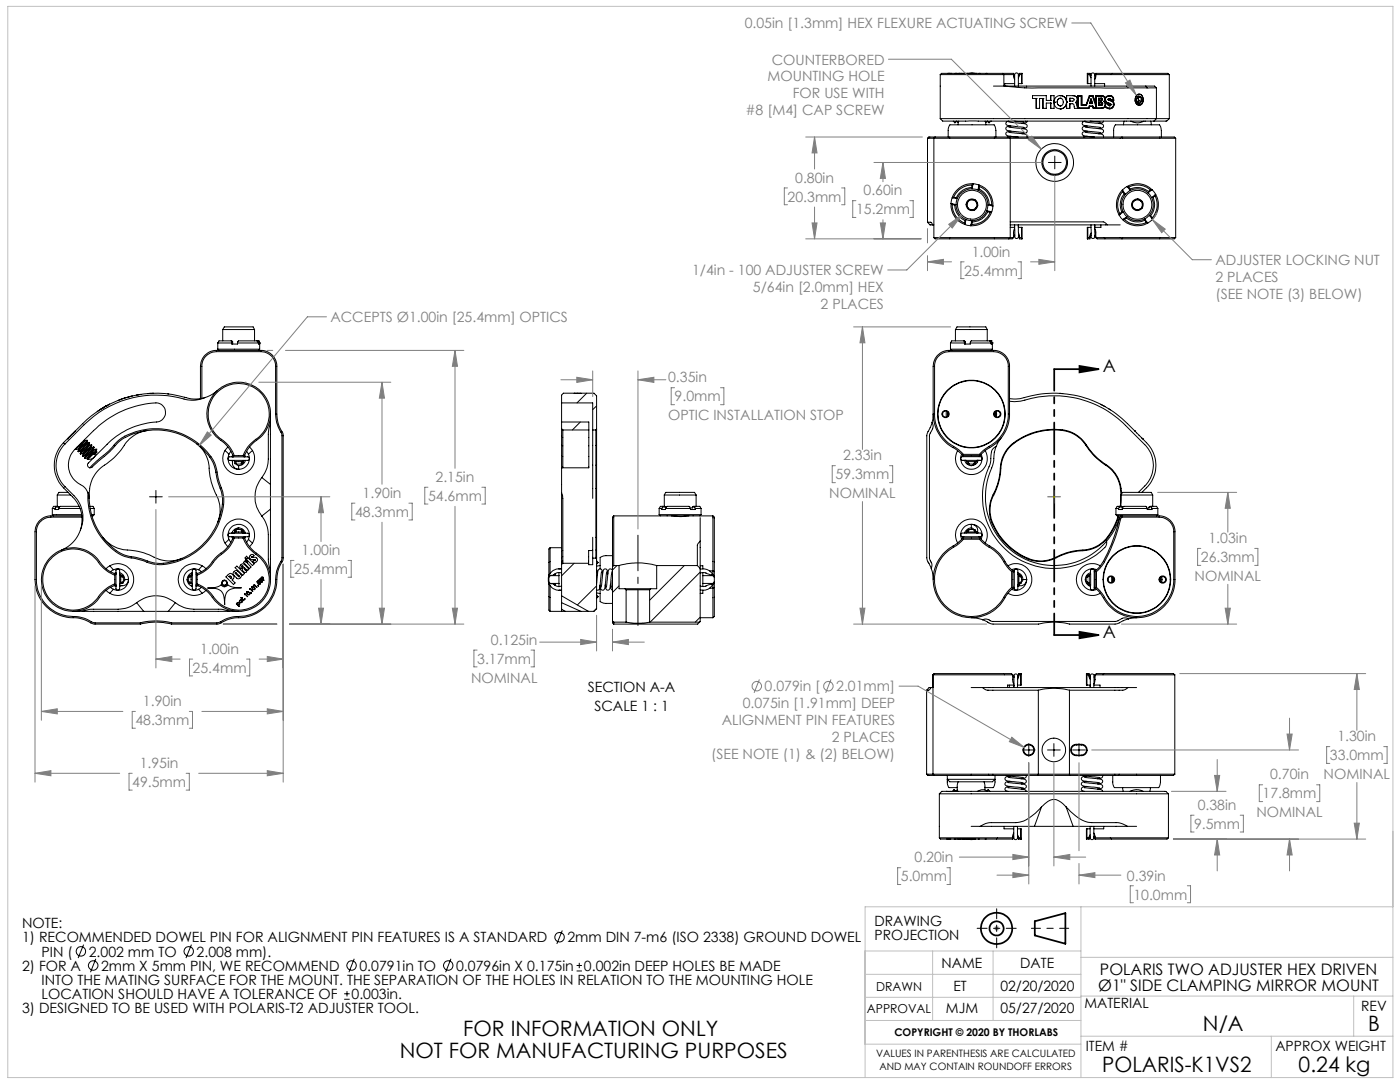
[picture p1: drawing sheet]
<svg xmlns="http://www.w3.org/2000/svg" width="279mm" height="216mm" viewBox="0 0 279 216" stroke-linecap="round" stroke-linejoin="round" font-family="sans-serif">
<defs><g id="words">
<g font-size="4.2">
<text x="92.4" y="206.8">FOR INFORMATION ONLY</text>
<text x="240.1" y="205.7">N/A</text>
<text x="273" y="205.8">B</text>
<text x="79.8" y="211">NOT FOR MANUFACTURING PURPOSES</text>
<text x="220" y="213.9">POLARIS-K1VS2</text>
<text x="259.2" y="213.9">0.24 kg</text>
</g>
<g font-size="3.5">
<text x="220.1" y="74.3">A</text>
<text x="220.1" y="127.4">A</text>
</g>
<g font-size="3.2">
<text x="219.2" y="197.7">Ø1&quot; SIDE CLAMPING MIRROR MOUNT</text>
<text x="219.5" y="194.5">POLARIS TWO ADJUSTER HEX DRIVEN</text>
</g>
<g font-size="2.8" fill="#808080">
<text x="148.6" y="5.6">0.05in [1.3mm] HEX FLEXURE ACTUATING SCREW</text>
<text x="153.2" y="16.3">MOUNTING HOLE</text>
<text x="154" y="12.9">COUNTERBORED</text>
<text x="148.8" y="23">#8 [M4] CAP SCREW</text>
<text x="158.2" y="19.6">FOR USE WITH</text>
<text x="157.2" y="40.2">20.3mm</text>
<text x="158.7" y="36.4">0.80in</text>
<text x="172.3" y="39">0.60in</text>
<text x="170.8" y="42.8">15.2mm</text>
<text x="193.9" y="51.2">1.00in</text>
<text x="242.6" y="52.9">ADJUSTER LOCKING NUT</text>
<text x="138.1" y="54.9">1/4in - 100 ADJUSTER SCREW</text>
<text x="150.3" y="58.3">5/64in [2.0mm] HEX</text>
<text x="192.4" y="55">25.4mm</text>
<text x="242.6" y="56.2">2 PLACES</text>
<text x="242.6" y="59.6">(SEE NOTE (3) BELOW)</text>
<text x="65.9" y="64.3">ACCEPTS Ø1.00in [25.4mm] OPTICS</text>
<text x="163.8" y="61.6">2 PLACES</text>
<text x="133.3" y="76.3">0.35in</text>
<text x="133.3" y="83.9">OPTIC INSTALLATION STOP</text>
<text x="134.6" y="80.1">9.0mm</text>
<text x="166.8" y="95.7">59.3mm</text>
<text x="168.3" y="91.9">2.33in</text>
<text x="72.4" y="99.3">1.90in</text>
<text x="85.4" y="100">54.6mm</text>
<text x="86.9" y="96.2">2.15in</text>
<text x="165.5" y="99.5">NOMINAL</text>
<text x="70.9" y="103.1">48.3mm</text>
<text x="60.2" y="110.8">1.00in</text>
<text x="239.7" y="112.2">26.3mm</text>
<text x="241.2" y="108.4">1.03in</text>
<text x="58.7" y="114.6">25.4mm</text>
<text x="238.4" y="116">NOMINAL</text>
<text x="40" y="130.4">1.00in</text>
<text x="98" y="128.6">0.125in</text>
<text x="38.4" y="134.2">25.4mm</text>
<text x="94" y="136.2">NOMINAL</text>
<text x="95.2" y="132.4">3.17mm</text>
<text x="152.6" y="138">0.079in [</text>
<text x="166.9" y="138">2.01mm]</text>
<text x="28.5" y="140.9">1.90in</text>
<text x="148.2" y="141.3">0.075in [1.91mm] DEEP</text>
<text x="27" y="144.7">48.3mm</text>
<text x="144.1" y="144.7">ALIGNMENT PIN FEATURES</text>
<text x="166" y="148.1">2 PLACES</text>
<text x="266.9" y="147.9">1.30in</text>
<text x="27.9" y="153.2">1.95in</text>
<text x="141.9" y="151.4">(SEE NOTE (1) &amp; (2) BELOW)</text>
<text x="253.5" y="155.5">0.70in</text>
<text x="264.2" y="155.5">NOMINAL</text>
<text x="265.4" y="151.7">33.0mm</text>
<text x="26.4" y="157">49.5mm</text>
<text x="239" y="161.6">0.38in</text>
<text x="252" y="159.3">17.8mm</text>
<text x="238.3" y="165.4">9.5mm</text>
<text x="250.7" y="163.1">NOMINAL</text>
<text x="182.5" y="172.1">0.20in</text>
<text x="179.8" y="175.9">5.0mm</text>
<text x="224.9" y="175.7">0.39in</text>
<text x="226.2" y="179.5">10.0mm</text>
</g>
<g font-size="2.8">
<text x="117.3" y="138.1">SECTION A-A</text>
<text x="118.6" y="141.9">SCALE 1 : 1</text>
<text x="4.4" y="185.2">NOTE:</text>
<text x="174.5" y="184.8">DRAWING</text>
<text x="4.4" y="188.1">1) RECOMMENDED DOWEL PIN FOR ALIGNMENT PIN FEATURES IS A STANDARD</text>
<text x="8.3" y="190.9">PIN (</text>
<text x="17.7" y="190.9">2.002 mm TO</text>
<text x="39.2" y="190.9">2.008 mm).</text>
<text x="113.2" y="188.1">2mm DIN 7-m6 (ISO 2338) GROUND DOWEL</text>
<text x="174.5" y="187.6">PROJECTION</text>
<text x="4.4" y="193.7">2) FOR A</text>
<text x="8.3" y="196.5">INTO THE MATING SURFACE FOR THE MOUNT. THE SEPARATION OF THE HOLES IN RELATION TO THE MOUNTING HOLE</text>
<text x="20.2" y="193.7">2mm X 5mm PIN, WE RECOMMEND</text>
<text x="71.7" y="193.7">0.0791in TO</text>
<text x="91" y="193.7">0.0796in X 0.175in</text>
<text x="116.5" y="193.7">0.002in DEEP HOLES BE MADE</text>
<text x="187.9" y="193.2">NAME</text>
<text x="190.3" y="197.7">ET</text>
<text x="199.7" y="197.7">02/20/2020</text>
<text x="203.6" y="193.2">DATE</text>
<text x="4.4" y="202.2">3) DESIGNED TO BE USED WITH POLARIS-T2 ADJUSTER TOOL.</text>
<text x="8.3" y="199.4">LOCATION SHOULD HAVE A TOLERANCE OF</text>
<text x="70.2" y="199.4">0.003in.</text>
<text x="188.8" y="202.2">MJM</text>
<text x="199.7" y="202.2">05/27/2020</text>
<text x="216.4" y="201.2">MATERIAL</text>
<text x="271.7" y="201.8">REV</text>
<text x="216.7" y="209.7">ITEM #</text>
<text x="254.5" y="209.7">APPROX WEIGHT</text>
</g>
<g font-size="2.5">
<text x="174.8" y="197.7">DRAWN</text>
<text x="173" y="202.2">APPROVAL</text>
</g>
<text font-size="2.1" x="178.5" y="206.8">COPYRIGHT © 2020 BY THORLABS</text>
<g font-size="2">
<text x="174.8" y="211">VALUES IN PARENTHESIS ARE CALCULATED</text>
<text x="175.5" y="213.5">AND MAY CONTAIN ROUNDOFF ERRORS</text>
</g>
</g></defs>
<g fill="none" stroke="#000" stroke-width=".35">
<path d="M210.4 73.7h8.9M215.4 73l3.9 .7-3.9 .6zM210.4 126.7h8.9M215.4 126.1l3.9 .6-3.9 .7zM206.5 183.8l6.1-1.6v6.1l-6.1-1.6z"/>
<circle cx="198.9" cy="185.2" r="3.1"/>
<circle cx="198.9" cy="185.2" r="1.4"/>
</g>
<g fill="none" stroke="#808080" stroke-width=".2">
<path d="M177.3 11.8h12.6l17.9 18M213.9 4.6h3.8l9 14.3M224.6 16.5l.9-.5 1.2 2.9zM157.2 37.5h-.7v3.4h.7M160.8 27.3h23.3M162.6 27.3l.5 3.2h-1zM162.6 27.3v6.4M168 37.5h.6v3.4h-.6M174.4 32.4h33.6M176.2 32.4l.5 3.2h-1zM176.2 32.4v3.9M205.2 27.9l.7-.7 1.9 2.6z"/>
<path d="M210.5 35v19M160.8 47.7h23M162.1 44.5h1l-.5 3.2zM162.6 41.3v6.4M170.8 40h-.6v3.4h.6M175.7 44.5h1l-.5 3.2zM176.2 43.9v3.8M181.6 40h.6v3.4h-.6M185.1 52.2l3.2-.4v.9zM185.1 52.2h4.8M185.1 45.6v2.9M185.1 51v3"/>
<path d="M189.3 44.8l2.6-1.9-1.9 2.6zM191.9 42.9l-10.9 11h-3.8M192.4 52.2h-.6v3.4h.6M203.2 52.2h.6v3.4h-.6M205.7 52.2h4.8M207.3 51.8l3.2 .4-3.2 .5zM230 43.8l2.6 1.9-.8 .7zM230 43.8l7.9 8h3.9M230.9 42.4l-.9 1.3M48.9 76.3h.2M51.6 76.3h26.4M53.3 69.9h1.1"/>
<path d="M57 69.9h35.6M65.2 63.2h-3.9l-21.6 25.7M76.2 76.3l.5 3.1h-1zM76.2 76.3v20.3M90.8 69.9l.5 3.2h-1zM90.8 69.9v23.6M111.9 75.8h6.4M115.1 75.3l3.2 .5-3.2 .5zM118.3 74v5.1M127.3 75.8l3.2-.5v1zM127.3 74v31.6M127.3 75.8h5.6"/>
<path d="M134.6 77.4h-.7v3.4h.7M143.8 77.4h.7v3.4h-.7M170.4 65.2h19.3M172.1 65.2l.5 3.2h-1zM172.1 65.2v24.5M33.7 99.1h32.1M41.4 86.2l.8 .6-2.5 2.1zM64.1 99.1l.5 3.2h-1zM64.1 99.1v9M85.4 97.2h-.6v3.4h.6M96.2 97.2h.6v3.4h-.6M166.7 92.9h-.6v3.4h.6"/>
<path d="M177.5 92.9h.7v3.4h-.7M231 98.2h15.8M245 98.2l.5 3.2h-1zM245 98.2v8M7 116.9v39.2M8.3 116.9v26.8M31.1 101.7v31.6M56.5 112.6v43.5M58.7 111.8h-.7v3.4h.7M64.1 115.6v8.9M69.5 111.8h.6v3.4h-.6M70.8 100.4h-.6v3.4h.6"/>
<path d="M76.2 104.2v20.3M81.6 100.4h.7v3.4h-.7M90.8 101v23.5M172.1 100.1v24.4M239.6 109.4h-.6v3.4h.6M245 116.6v7.9M250.4 109.4h.6v3.4h-.6M31.1 131.5l3.2-.5v1zM31.1 131.5h4.8M38.5 131.5h-.7v3.4h.7M44.6 124.5h10.6M49.2 131.5h.6v3.4h-.6"/>
<path d="M51.7 131.5h4.8M53.3 131l3.2 .5-3.2 .5zM57.8 124.5h34.8M63.6 121.4h1l-.5 3.1zM75.7 121.4h1l-.5 3.1zM90.3 121.4h1l-.5 3.1zM95.2 129.7h-.6v3.4h.6M106 129.7h.6v3.4h-.6M107.7 128.1h11.4M115.9 127.6l3.2 .5-3.2 .5zM119.1 122.8v7.1M122.2 128.1l3.2-.5v1z"/>
<path d="M122.2 125.6v4.3M122.2 128.1h6.4M151.6 135.6l-1.1 2.7M165.8 135.6l-1 2.7M170.4 124.5h26.5M171.6 121.4h1l-.5 3.1zM179.4 136.9h3.8l21.2 12.3M223.8 124.5h23M235.4 134.4h37.2M244.5 121.4h1l-.5 3.1zM270.8 134.4l.5 3.2h-1zM270.8 134.4v11.3"/>
<path d="M7 154.3h16.9M7 154.3l3.2-.5v1zM8.3 142l3.1-.6v1.1zM8.3 142h16.2M26.4 154.3h-.6v3.4h.6M27 142h-.6v3.3h.6M37.1 154.3h.7v3.4h-.7M37.8 142h.6v3.3h-.6M39.7 154.3h16.8M40.3 142h16.2M53.3 141.4l3.2 .6-3.2 .5zM53.3 153.8l3.2 .5-3.2 .5z"/>
<path d="M201.9 147.1l2.5 2.1-3-1.2zM205.3 152.2v24.2M210.3 152.2v20.6M215.3 152.2v17.6M217.9 149.6h41.3M233.8 157.9h10.9M242.4 154.7h1l-.5 3.2zM242.9 151.6v6.3M252 156.6h-.7v3.3h.7M256.9 146.5h1l-.5 3.1zM257.4 143.3v6.3M262.7 156.6h.7v3.3h-.7"/>
<path d="M265.4 149h-.6v3.3h.6M270.8 156.1v11.3M276.2 149h.6v3.3h-.6M179.8 173.1h-.7v3.4h.7M189 173.1h.6v3.4h-.6M191.5 171h13.8M199 174.6h6.3M202.1 174.1l3.2 .5-3.2 .5zM202.1 170.5l3.2 .5-3.2 .5zM210.3 171l3.2-.5v1zM210.3 171h6.4M215.3 174.6l3.2-.5v1z"/>
<path d="M215.3 172.3v4.1M215.3 174.6h8.4M226.2 176.7h-.6v3.4h.6M234.2 167.4h38.4M237 176.7h.6v3.4h-.6M238.3 162.7h-.6v3.3h.6M242.9 167.4l.5 3.2h-1zM242.9 167.4v6.4M247.5 162.7h.6v3.3h-.6M257.4 167.4l.5 3.2h-1zM257.4 167.4v6.4M270.3 164.3h1l-.5 3.1z"/>
<path d="M198.4 185.2h1M198.5 184.9l.7 .7M198.9 184.7v1M199.2 184.9l-.7 .7"/>
<circle cx="151" cy="136.9" r=".95"/>
<circle cx="165.3" cy="136.9" r=".95"/>
</g>
<path d="M205.8 185.2h7.5" fill="none" stroke="#000" stroke-width=".2" stroke-dasharray="15.2 1.3 1.3 1.3" stroke-dashoffset="13.4"/>
<path d="M195 185.2h7.8M198.9 181.3v7.8" fill="none" stroke="#000" stroke-width=".2" stroke-dasharray="15.2 1.3 1.3 1.3" stroke-dashoffset="13.2"/>
<g fill="none" stroke="#c0c0c0" stroke-width=".2">
<path d="M1.6 1.3h276.4v213.7h-276.4zM172.6 189.8h43.1M172.6 199h43.1M172.6 194.4h43.1M186.1 189.8v13.8M198.2 189.8v13.8M215.7 198.8h62.3M215.7 180.9v34.1M215.7 191h62.3M270.2 198.8v8M278 180.9h-105.4v34.1M172.6 203.6h43.1"/>
<path d="M172.6 208.4h43.1M215.7 206.8h62.3M253.7 206.8v8.2"/>
</g>
<g fill="none" stroke="#000" stroke-width=".2">
<path d="M187.6 14.9h12.7M187.6 14.9v8.8M189.1 14.6h.1M189.3 14.6h.1M189.4 14.6h.1M189.7 14.6h.1M190.6 14.6h.1M190.8 14.6h.1M191.3 14.6h.1M191.5 14.6h.1M191.8 14.6h.1M192.3 14.6h.1"/>
<path d="M192.5 14.6h.1M192.9 14.6h.1M193.1 14.6h.1M193.3 14.6l.7-.1 .6 .1M194.7 14.6h.1M195.4 14.6h.1M196.8 14.6h.1M198.3 17.2h2.3M200.1 14.6h-12.2l-.3 .3M200.1 14.6h2.2M200.1 14.6l.2 .3M200.3 14.9h2"/>
<path d="M200.3 14.9v2.3M200.6 17.2l1.4 .1a220.8 220.8 0 0 0 17.5 .2h9.4M200.6 17.2h28.1M202.3 14.6l.2 .5M202.3 14.6v.8l.2 .4M202.5 17.2v-.5a3.7 3.7 0 0 1 .2-2.1 .43 .43 0 0 1 .5 .1 .43 .43 0 0 1 0 .5v2M202.5 16.7h-2v.5M203.2 16.7h.7M203.4 14.6l-.2 .5M203.4 14.9l-.2 .6M203.4 14.9h.5M203.4 14.6h.5"/>
<path d="M203.4 14.6v.3M203.9 14.9v1.8M203.9 14.6h.1M203.9 14.6v.3M204 14.6v2.1h-.1M206.8 19.6h-.7v-.5h2.7v.9h.9M206.8 19.6v2h.7v-2h.6M206.8 19.6h.1M208.1 19.6v2h.7v-1h.9M208.1 19.6h.1M210.5 19.8l-.1 .6M211.6 19.1a1.21 1.21 0 0 1 1.3 1.3"/>
<path d="M211.6 19.1a1.22 1.22 0 0 0-1.2 1.3M211.6 19.1h.1M211.6 19.6a.78 .78 0 0 1 .6 .8 .78 .78 0 0 1-.6 .7M211.6 19.6a.78 .78 0 0 0-.6 .8 .78 .78 0 0 0 .6 .7M211.6 19.6h.1M211.6 19.1a1.16 1.16 0 0 1 1.2 1.3M213.5 19.6h.1a.45 .45 0 0 1 .5 0 .45 .45 0 0 1 .2 .5l-.8 .1M213.5 19.6h.1M213.5 19.6v.6M214.1 19.1a.79 .79 0 0 1 .9 .7M214.1 19.1h-1.2v2.5h.6v-.9M214.1 19.1a.74 .74 0 0 1 .9 .7"/>
<path d="M215 19.8l-.4 .7M215.2 19.2h.6v1.8h1l.7-1.8M215.2 19.2h.1M215.2 19.2v2.3M217 14.6h.5M217 14.6v2.1h.1M217 14.6l.1 .3M217.1 16.7h.6M217.1 14.9h.4M217.1 14.9v1.8M217.5 19.2h.5l.8 2.1v-2.1M217.5 19.2h.1"/>
<path d="M217.5 14.6l.2 .5M217.5 14.9l.2 .6M217.5 14.6v.3M217.7 19.8l.4 .9h-.7zM217.7 17.2v-.5a3.7 3.7 0 0 1 .2-2.1 .43 .43 0 0 1 .5 .1 .43 .43 0 0 1 .1 .5v2M218.5 16.7h2v.5M218.7 14.6l-.2 .5M218.7 14.9h14.7M218.7 14.6h14.4l.3 .3M218.7 14.6v.8l-.2 .4M218.8 19.2h.9M218.8 19.2h.1"/>
<path d="M219.4 19.7a.24 .24 0 0 1 .3 0 .24 .24 0 0 1 0 .3h-.3M219.4 19.7h.1M219.4 19.7v.3M219.7 19.1a.78 .78 0 0 1 .9 .4M219.7 19.1h-1v1.6M219.7 19.1a.75 .75 0 0 1 .9 .4M219.7 19.6l.3 .3M219.7 19.2a.57 .57 0 0 1 .7 .3 .57 .57 0 0 1-.2 .7l.1 .1a.51 .51 0 0 0 .8 .4l.1 .3 .2 .1M219.7 19.6h-.4v.5h.4M219.7 19.2h.1M220 19.9l-.3 .2M220.6 19.9a.95 .95 0 0 0 1 .8l.1 .1"/>
<path d="M221.2 19.8l.3 .2M221.2 19.8h.1M221.4 19.6l.2 .1 .1 .2M221.4 19.6l-.3 .2v.1a1 1 0 0 1 1.1 1.1l-.2 .4-.6 .2M221.4 19.1a.81 .81 0 0 1 .9 .9M221.4 19.1l-.5 .1-.3 .3M221.4 19.1a.81 .81 0 0 1 .8 .9M221.4 19.8h-.2M221.4 19.2a.68 .68 0 0 0-.8 .7M221.4 19.2a.59 .59 0 0 1 .7 .7h-.4M221.4 19.8l.1 .2M221.7 19.9h.1"/>
<path d="M226.8 19a.83 .83 0 0 1 1 0 .83 .83 0 0 1 .3 .9 .84 .84 0 0 1-.8 1.1 .84 .84 0 0 1-.7-1.1zM226.9 19a.83 .83 0 0 1 1 0 .83 .83 0 0 1 .2 1 .82 .82 0 0 1-.8 .9 .82 .82 0 0 1-.7-1zM226.9 19.7v.7M227.2 19.4h-.2l.2 .4M227.2 19.4h.6M227.2 19.4v.4M227.2 19.8l-.1 .6M227.2 19.8l.1 .3M227.3 19.2l-.3 .1-.1 .4M227.3 19.2l.5 .2M227.3 19.2l-.4 .5M227.8 19.4v.7"/>
<path d="M228.7 17.2h1.7l.4 .3M228.7 17.2l.2 .3M228.9 17.5h1.9M230.8 17.5v6.2M233.4 14.9v8.8M185.1 27.6h1.3M185.1 27.6v16.7M186.4 27.6h15.2M186.4 27.6v19.8M186.6 27.3h14.7M186.6 27.3h-1.3l-.2 .3M186.6 27.3l-.2 .3"/>
<path d="M187.6 23.7h43.2M187.6 23.7l.5 .5h42.2M189.2 27.3l.1-1.7a.61 .61 0 0 1 .6-.7h8.2a.44 .44 0 0 1 .5 .5l.2 1.9M190 39.4l.2 .1M190 39.4l-.2 1.2M190.2 39.5l.7 .1M190.3 24.2l.3 .3 .3-.3M190.3 39.4l-.1 .1M190.3 39.4l.6 .1M190.9 39.5v.1M190.9 24.2l.3 .2M190.9 39.6l.1 .1"/>
<path d="M191.3 24.2l-.1 .7M193.5 39.8h.2a1.05 1.05 0 0 1 1.3 .9l.1 .3-.6 .9h-.3a1 1 0 0 1-1.3-.9l-.1-.3zM193.9 37.4a3.4 3.4 0 0 0-3 2.1M193.9 37.4l.1 .2M194 36.9a4 4 0 0 0-3.7 2.5M194 36.9l-.1 .5M194 37.6v.1M194.2 36.8l-.2 .1M194.2 36.8l-.2 .8M194.2 36.7a4.1 4.1 0 0 0-4.2 2.7M194.2 36.7l1.2 .2M194.2 36.7v.1"/>
<path d="M195.2 37.8v.1M195.3 37.1l.2 .1M195.3 37.1l-.1 .7M195.4 37.7a3.5 3.5 0 0 1 2 3.1M195.4 36.9a4.2 4.2 0 0 1 2.8 4.2M195.4 36.9l-.1 .2M195.4 37.7l-.2 .1M195.5 37.2a3.9 3.9 0 0 1 2.4 3.7M195.5 37.2l-.1 .5M196.6 24.2l.1 .7M197 24.2l-.3 .2M197 24.2l.4 .3 .3-.3"/>
<path d="M201.3 24.2h-.2a.39 .39 0 0 0-.3 .4 .39 .39 0 0 0 .3 .4l3.3 .4M201.3 26.4l2.7 .3a.65 .65 0 0 1 1 .6M201.3 25.4l2.5 .2a1.08 1.08 0 0 1 1.2 .5l-.1 .3a.86 .86 0 0 1-.9 .3M201.3 24.3l2.9 .4a.59 .59 0 0 1 .6 .1 .59 .59 0 0 1 .1 .6l-.9 .2M201.3 27.3h33.1l.2 .3M201.3 27.3l.3 .3M201.6 27.6h33M201.6 27.6v19.8M201.8 25.2h-.2a.58 .58 0 0 0-.6 .1 .58 .58 0 0 0-.2 .6l.9 .3 2.7 .3M201.8 26.2h-.1a.79 .79 0 0 0-.9 .3 .52 .52 0 0 0 .1 .6 .52 .52 0 0 0 .5 .1l1.8 .1M201.8 27.2l-.8 .1M202.3 24.2l2.1 .2"/>
<path d="M205 24.2l-.2 .2-.8 .2M209.2 32.4h2.6M209.7 20v-.9h.7v2.5h-.7v-1M209.7 20h.1M209.7 20.6h.1M210.4 20.4h.1M210.4 20.4a1.24 1.24 0 0 0 1.2 1.3M210.5 31.2v2.5M211.6 21.7h.1M211.6 21.1h.1M212.9 20.4h.1M212.9 20.4a1.27 1.27 0 0 1-1.3 1.3"/>
<path d="M212.9 20.4a1.25 1.25 0 0 1-1.3 1.3M213.5 20.7a.7 .7 0 0 1 .7 .1 .7 .7 0 0 1 .2 .8h2.9l.2-.4M213.5 20.7h.1M213.5 20.2h.1M214.6 20.5l.3 .1 .1 .5M214.6 20.5h.1M214.6 20.5l.2 .1 .2 .5M215 21.1l.1 .4M215.1 21.5h.1M215.2 21.5h2l.2-.4h.7l.1 .4M215.2 21.5h.1M215.9 20.9v-1.8h-.8v2.4"/>
<path d="M215.9 20.9h.1M216.6 24.2h-.3a.39 .39 0 0 0-.3 .4 .39 .39 0 0 0 .3 .4l3.3 .4M216.6 26.4l2.7 .3a.65 .65 0 0 1 .9 .6M216.6 25.4l2.4 .2a1.08 1.08 0 0 1 1.2 .5v.3a.86 .86 0 0 1-1 .3M216.6 24.3l2.8 .4a.59 .59 0 0 1 .6 .1 .59 .59 0 0 1 .2 .6l-1 .2M217 25.2h-.2a.58 .58 0 0 0-.6 .1 .58 .58 0 0 0-.2 .6l.9 .3 2.7 .3M217 26.2h-.1a.79 .79 0 0 0-.9 .3 .52 .52 0 0 0 .1 .6 .52 .52 0 0 0 .6 .1l1.7 .1M217 27.2l-.7 .1M217.5 21.2h.5l.2 .4h1.7M217.5 21.2h.1M217.6 24.2l2 .2M217.6 20.5h.1"/>
<path d="M217.7 20l.2 .5h-.3M217.7 20l-.1 .5M218.1 21.1l.1 .4M218.2 21.5h.8a1.73 1.73 0 0 0 1.5-.3l.1-.3a.78 .78 0 0 0 .8 .7M218.2 21.5h.1M218.7 20.7l-.6-1.6h-.7l-.7 1.8h-.8M218.7 20.7h.1M219.3 20.4a.5 .5 0 0 1 .5 0 .5 .5 0 0 1 .2 .6h-.7zM219.4 20.5a.37 .37 0 0 1 .5 .3l-.5 .1M219.4 20.9h.1M219.4 20.5h.1M219.4 20h.1"/>
<path d="M219.4 20.5v.4M220.2 24.2l-.1 .2-.9 .2M220.4 20.2l.2 .4M220.4 20.2h.1M220.5 20l-.1 .2M220.5 20h.1M220.5 20l.2 .4 .4 .2M220.6 21.2l-.3 .3-.4 .1M220.6 21.2l.2 .4 .6 .1M220.6 21.2l-.7 .4M220.6 21a.73 .73 0 0 0 .8 .6M220.6 20.6h.5"/>
<path d="M221.1 20.6l.1 .3 .3 .1M221.1 20.6l.5 .2-.1 .2a.33 .33 0 0 1-.4-.4zM221.1 20.6h.1M221.4 21.1h.1M221.4 21.7h.1M221.5 21h.1M221.5 20h.1M221.7 20l.2 .1a.61 .61 0 0 1 .4 .7M221.7 20h.1M221.7 20h.6M221.7 20.8l-.1 .3h-.2M221.7 20.8h.1"/>
<path d="M222.2 27.3l.1-1.7a.61 .61 0 0 1 .6-.7h8.2a.44 .44 0 0 1 .6 .5l.1 1.9M222.3 20.8a.84 .84 0 0 1-.9 .9M222.3 20.8a.85 .85 0 0 1-.9 .9M224 37.9a4.3 4.3 0 0 0-.7 5M224 37.9l.1 .2M224 38.2a4 4 0 0 0-.5 4.4M224 38.2l.4 .5M224.1 38.1l-.1 .1M224.1 38.1l.4 .6M224.4 24.2l-.2 .7M224.4 38.7a3.5 3.5 0 0 0-.5 3.6M224.4 38.7h.1"/>
<path d="M224.5 38.7h.1M224.9 37.2a4.1 4.1 0 0 1 5 .7M224.9 37.2l.1 .1M224.9 37.2l-.9 .7M225 37.3h.2M225 37.3l.5 .6M225.2 37.3a4 4 0 0 1 4.4 .6M225.2 37.3l.3 .4M225.5 37.9l.1 .1M225.5 37.7a3.5 3.5 0 0 1 3.7 .5M225.5 37.7v.2M225.7 24.2l.4 .1a2.58 2.58 0 0 0 2.2-.1"/>
<path d="M226.6 20.1v.1M226.6 20.4l.5 .5h.3M226.9 20.4l.5 .2M227.1 20.4l-.1 .1M227.3 20.1l-.2 .3M227.3 20.1h.5M227.8 20.1l-.2 .4-.2 .1M227.8 20.1l-.4 .5M229.2 38.2v.2M229.2 38.4l-.1 .1M229.6 37.9l.2 .1M229.6 37.9l-.4 .3"/>
<path d="M229.6 24.2l.2 .7M229.8 38l-.6 .4M229.9 37.9l.7 .9M229.9 37.9l-.1 .1M229.9 39.4h-.1M229.9 39.4h.2M230.1 39.4a3.5 3.5 0 0 1-.5 3.6M230.5 39.1a3.9 3.9 0 0 1-.6 4.4M230.5 38.9v.2M230.5 39.1l-.4 .3M230.5 38.9l-.6 .5M230.6 38.8a4.3 4.3 0 0 1-.6 5"/>
<path d="M230.6 38.8l-.1 .1M230.8 23.7h2.6M230.8 23.7l-.5 .5M233.4 23.7l-.6 .5h-2.5M234.6 27.6v19.8M185.1 44.3h.2a.56 .56 0 0 1 .8 .6M185.1 44.3l.5 .6h.5M186.1 44.9h.3M186.4 47.4h15.2M186.4 47.4l.2 .3h14.7M189.8 40.6a4.2 4.2 0 0 0 2.8 4.2M189.8 40.6h.2"/>
<path d="M190 40.6v.2M190 40.6l.7 .2M190 40.8a3.9 3.9 0 0 0 2.5 3.7M190 40.8l.5 .1M190.5 40.9a3.5 3.5 0 0 0 2.1 3.1M190.7 40.8l-.2 .1M190.7 40.8h.1M192.5 44.5l.1 .1M192.6 44.8l1.1 .2M192.6 44l-.1 .5M192.6 44.6v.2M192.8 43.8v.1"/>
<path d="M192.8 43.9l-.2 .1M192.8 43.9l-.2 .7M193.8 44.9l-.1 .1M193.9 44.1l-.1 .8M193.9 44.1l.2 .2M194 44.8l-.2 .1M194 44l-.1 .1M194.1 44.3l-.1 .5M196.9 42.1h.1M197 42.1l.1 .2M197 42.1l.8 .1M197.1 42.3a3.3 3.3 0 0 1-3 2"/>
<path d="M197.1 42.3l.5 .1M197.2 40.9h.1M197.2 40.9l.8 .2M197.4 40.8l-.2 .1M197.4 40.8l.5 .1M197.6 42.4a3.9 3.9 0 0 1-3.6 2.4M197.8 42.2l-.2 .2M197.8 42.2l.1 .1M197.9 42.3a4.2 4.2 0 0 1-4.2 2.7M197.9 40.9l.1 .2M198 41.1h.2M198.2 41.1l-.3 1.2"/>
<path d="M201.6 44.3h15.8a7.5 7.5 0 0 1 3.2 .2l.3 .4M201.6 44.9h19.3M201.6 47.4h.7M201.6 45.4h.9M201.6 47.4l-.3 .3M202.3 47.4l-.3 .3h-.7M202.5 44.9v1.1a1.66 1.66 0 0 0 .3 1.6 .48 .48 0 0 0 .5-.6l.1 .4M202.5 45.6l-.2 .6v1.2M202.5 46.9l-.2 .5M203.3 46.5l.1 .9M203.4 47.4h.5M203.4 47.4v.3h.5"/>
<path d="M203.9 45.4h-.7v-.5l.1 2.3M203.9 45.4h.1v2.3M203.9 45.4v2M203.9 47.4v.3M203.9 47.7h.1M217.1 45.4h.6M217.1 47.4h.4M217.1 45.4h-.1v2.3M217.1 45.4v2M217.1 47.4l-.1 .3M217.5 47.4v.3h-.5M217.7 44.9l.1 1.1a1.66 1.66 0 0 0 .2 1.6 .48 .48 0 0 0 .5-.6l.2 .4"/>
<path d="M217.8 46.9l-.3 .5M217.8 46.5l-.3 .5v.4M218.5 45.6l.2 .6v1.2M218.7 47.4h15.9M218.7 47.4l.3 .3h15.4l.2-.3M219.7 44.9v.5h-1.2v-.5v2.3M220.9 44.9h2.7M223.3 42.9l.8 1M223.5 42.6v.2M223.5 42.8l-.2 .1M223.9 42.3l-.4 .3M223.9 42.3h.2"/>
<path d="M224.1 43.9a4.2 4.2 0 0 0 5 .6M224.1 42.3l-.6 .5M224.2 42.3h-.1M224.2 43.7l.2 .1M224.2 43.7l-.1 .2M224.4 43.8a4 4 0 0 0 4.4 .6M224.8 43.5a3.5 3.5 0 0 0 3.7 .5M224.8 43.5l-.4 .3M224.8 43.3l-.6 .4M224.8 43.3v.2M224.9 43.2l-.1 .1M226 40.3l1-.6 1 .6v1.2l-1.1 .5-.4-.3a1.07 1.07 0 0 1-.5-1.4z"/>
<path d="M228.4 43.7l.1 .1M228.5 44l.3 .4M228.5 43.8l.5 .6M228.5 43.8v.2M228.8 44.4h.2M229 44.4l.1 .1M229.4 43h.1M229.4 43l.5 .6M229.4 43h.2M229.6 43l.3 .5M229.9 43.6l.1 .2M229.9 43.5v.1"/>
<path d="M230 43.8l-.9 .7M26.4 79l-2.8 .9M28.1 78.7l-.9 .1M30.6 78.5h-1.2M33.5 78.6h.1M40 79.6v-6.5a3.2 3.2 0 0 1 3.2-3.2h8.9a3.1 3.1 0 0 1 3.1 3.2v9.5a9.3 9.3 0 0 0 1.3 4v25a8.7 8.7 0 0 0-1.3 4.9 7.8 7.8 0 0 1-8.4 6.8 6.9 6.9 0 0 0-2.8 1.1l-.5 .1h-9.3M40.3 79.5v-6.4a2.88 2.88 0 0 1 2.9-2.9h8.9a2.94 2.94 0 0 1 2.9 2.9v9.5a10.3 10.3 0 0 0 1.3 4.2v24.7a10.1 10.1 0 0 0-1.4 5.4 7.5 7.5 0 0 1-8.1 6.1 8.9 8.9 0 0 0-3.1 1.2l-9.4 .1M41 79.3a6.6 6.6 0 0 1-4.2 0 20.6 20.6 0 0 0-20.3 5.2l-3.8 3.8M41 79.3a6.7 6.7 0 0 1-5.4 0 20.3 20.3 0 0 0-18.8 5.5l-3.9 3.8M43.4 77.9a6.3 6.3 0 0 1-2.4 1.4M43.5 69.7h8.3M43.5 68.4h2.7"/>
<path d="M43.5 69.7l.2 .2M43.5 68.4v1.3M44.4 65.8h6.4M44.4 65.8l.4-.6h5.7l.3 .6M44.4 65.8v2.2M46.1 68h-2.4l-.2 .4M46.1 68l.1 .2M46.1 68l.3 .2M46.2 68.4v.3h1.2v-.3M46.2 68.2v.2M46.2 68.2h.2M46.4 68.2v.5"/>
<path d="M47.4 68.4h4.2M50.8 65.8v2.2M51.3 68h-3.7l-.2 .4M51.3 68l.1 .2M51.3 68h.3M51.4 68.2l.2 .2M51.4 68.2h.2M51.6 68.4v.3h.2M51.6 68v.2M51.6 68h.1M51.6 68l.2 .4M51.6 68.2l.2 .2"/>
<path d="M51.8 68.4h.1M51.8 69.7l-.2 .2M51.8 68.4v1.3M114.6 78.5h.1M114.6 78.5h1.3M115.9 78.5h.1M117.1 78.5l-2 1.9M189.7 69.7h8.3M189.7 68.4h2.8M189.7 68.4v1.3M189.7 69.7l.2 .2M190.7 65.8h6.3"/>
<path d="M190.7 65.8l.3-.6h5.7l.3 .6M190.7 65.8v2.2M192.4 68l.1 .2M192.4 68h-2.5l-.2 .4M192.4 68l.3 .2M192.5 68.4v.3h1.1v-.3M192.5 68.2v.2M192.5 68.2h.2M192.7 68.2v.5M193.6 68.4h4.2M197 65.8v2.2M197.5 68l.2 .2"/>
<path d="M197.5 68h-3.6l-.3 .4M197.5 68h.3M197.7 68.2l.1 .2M197.7 68.2h.2M197.8 68.4v.3h.2M197.8 68l.1 .2M197.8 68h.1M197.8 68l.2 .4M197.9 68.2l.1 .2M198 68.4h.1M198 68.4v1.3M198 69.7l-.2 .2"/>
<path d="M201.5 79.6a8.9 8.9 0 0 0 4.3-.6 20.6 20.6 0 0 1 19.2 5.5l3.8 3.8a6.3 6.3 0 0 1 0 9l-.9 .9M211.5 78.5h.6M11.4 98.8h2.7M11.4 98.8v2.2M12.7 97.3a10.1 10.1 0 0 1 3.3 4.3 6.6 6.6 0 0 1 .1 4.1M12.7 88.3a6.4 6.4 0 0 0 0 9M12.7 88.3l.2 .3M12.9 97.1l1.8 1.8a6.2 6.2 0 0 1 1.4 6.8M12.9 88.6a6 6 0 0 0 0 8.5M12.9 97.1l-.2 .2M13.5 87.6h.1M13.6 98.2h-1.9l-.3 .6"/>
<path d="M15.1 85.9l-1.6 1.7M15.5 89.1l-.4 .5 .1-.1M15.6 89.6h.1M15.7 89.6l-.1 .5M16 90.5l.1 .1M16.1 90l-.4 .1M16.1 90l.1 .1M16.3 88.4l-1.2 1.2M16.5 91v.1M16.5 90.5l-.4 .1M16.5 90.5h.1M16.8 87.9l-1.1 1.7-.5 .1"/>
<path d="M16.9 87.9v.1M16.9 88l-1.2 1.6M16.9 87.7v.2M17 90.9l-.5 .2M17 90.9h.1M17.3 88.4h.1M17.4 87.8l-.5 .1M17.4 88.4l-1.2 1.6-.2 .5M17.4 87.8l-1.8 2.3M17.4 87.8v.1M17.4 87.9l-.1 .5-1.2 1.6M17.4 87.9l-1.8 2.2"/>
<path d="M17.4 91.7h.1M17.5 91.4l-.5 .1M17.5 91.4l-.1 .3M17.6 98.3l.2 1.1M17.7 88.8l.1 .1M17.7 88.8l-1.2 1.7M17.8 88.3l-.4 .1M17.9 88.3l-1.8 2.3M17.9 88.4l-.2 .4M17.9 88.3l-1.9 2.2M17.9 93.3h.4l.7-.7a33.4 33.4 0 0 0 4.9-4.6 13 13 0 0 1 18.8 4.6l.8 3.6a8.3 8.3 0 0 1 .2 7.2 13 13 0 0 1-12.7 9l-3.6-1.1a9 9 0 0 1-7-4.3 13.2 13.2 0 0 1-2.6-7.6M17.9 93.3l.7-.6a35.4 35.4 0 0 0 5.1-4.9 13.3 13.3 0 0 1 19.2 4.7l.8 3.7a8.8 8.8 0 0 1 .1 7.9 13.2 13.2 0 0 1-12.9 8.5l-3.5-1.1a9.2 9.2 0 0 1-7.2-4.3 13.6 13.6 0 0 1-2.6-8.9"/>
<path d="M17.9 93.3a.57 .57 0 0 1-.3-.9l3.8-3.7a15.4 15.4 0 0 1 10.3-4.6 1.91 1.91 0 0 0 1.3-2.1 1.91 1.91 0 0 0-1.9-1.6 19.1 19.1 0 0 0-12.4 5.5l-3.8 3.8a4.5 4.5 0 0 0 1.6 7.3l.6 .6 .5 .7M18.2 89.3h.1M18.2 88.8l-.4 .1-1.2 1.6M18.2 89.3l-1.2 1.6M18.3 88.8l-1.8 2.1 .1-.4M18.3 88.8h.1M18.3 88.8l-.2 .6-1.1 1.5M18.3 88.8l-1.8 2.3M18.6 89.7l.1 .1M18.7 89.2l-.5 .1M18.7 89.2l-1.8 2.2 .1-.5M18.7 89.8l-1.2 1.6"/>
<path d="M18.7 89.2l.1 .1M18.8 89.3l-.2 .5-1.1 1.5v.1M18.8 89.3l-1.9 2.1M19.1 90.2l-.3 .5M19.1 90.1l-.3 .6M19.1 90.1l-1.6 1.6M19.1 90.3l-.3 .4M19.2 89.6l-.5 .1M19.2 90.2h.1M19.2 90.2a1.41 1.41 0 0 1-1.7 1.5M19.2 90v.2M19.2 89.6l-.1 .5"/>
<path d="M19.2 89.6h.1M19.2 89.6l-1.8 2.1M19.2 90.2l-.1 .1M19.9 81.7h.1M20 81.7h.1M20.2 81.6l-.8 .5M20.4 81.5l-.2 .1M20.6 81.4h.1M21.1 81.1l-.9 .5M21.1 81.1l-.6 .3M21.2 81h.1M21.4 80.9h.1"/>
<path d="M21.7 80.8l.2-.2-.8 .5M29.5 85.9a7.1 7.1 0 0 0-5.3 3.9 18.5 18.5 0 0 1-4.3 3.8 7.5 7.5 0 0 0-2.1 5.8M29.8 99.1h2.6M31.1 97.9v2.5M39.2 88.5a7 7 0 0 1 2.6 6 18.2 18.2 0 0 0 1.8 5.4 6.5 6.5 0 0 1-.2 4.4M44.9 89.9l.8 .8M45.5 89.2a3.2 3.2 0 0 0-.1 4.5 3.2 3.2 0 0 0 4.5 0 3.2 3.2 0 0 0-.1-4.5M45.7 91.2h1.9a3.7 3.7 0 0 1 2.1 .1 .42 .42 0 0 1-.1 .5 .42 .42 0 0 1-.5 .1h-1.7a2.97 2.97 0 0 1-1.9-.2v-.3zM46.1 90.1a2.12 2.12 0 0 0-.4 2.3 2.12 2.12 0 0 0 2.1 1.2M46.3 91.9l.1 .3M46.4 90.8l-.1 .3 .2 .1M46.4 90.8l.1 .4"/>
<path d="M46.5 91.2h.1M46.5 91.9a1.3 1.3 0 0 0 1.1 1.8M46.5 90.9a8.2 8.2 0 0 0-3.4-3.8 6.4 6.4 0 0 1 .4-9.3 6.4 6.4 0 0 1 9.3 1.2 6.4 6.4 0 0 1-2 9.1 7 7 0 0 0-2 2.8M46.5 90.9l.1 .3M46.5 90.9h2.3M46.7 90.9a7.2 7.2 0 0 0-3.1-3.7 6.1 6.1 0 0 1-.1-9.1 6.1 6.1 0 0 1 9.1 .9 6.1 6.1 0 0 1-1.9 8.9 6.5 6.5 0 0 0-2.2 3M46.8 91.9v.2M46.8 92.1l.1 .4 .2 .1M46.8 92.1h1.7M47.1 92.1v.5M47.1 92.6h1.1M47.2 92.6l.4 .3"/>
<path d="M47.6 92.9v.8M47.7 92.9h-.1M48.2 92.1v.5M48.4 92.5l-.2 .1M48.5 92.1l-.1 .4M48.5 91.9v.2M48.7 91.9l-.3 .6M48.8 90.8l.2 .3-.3 .1 .1-.3M49 91.9a1.5 1.5 0 0 1-1.4 1M49.2 90.1l.5 .7 .1 .7M49.8 91.5a2.17 2.17 0 0 1-2.2 2.2M50.4 89.9l-.8 .8"/>
<path d="M52.2 95.3a6.2 6.2 0 0 0 0 7.7M52.2 95.3l1.8 1.4M54 84.5l-.4 1.9v5.2a5.8 5.8 0 0 1-1.4 3.7M54 84.5v12.2M54 96.7v4.9M54 82.6v1.9M112.1 80.4v3.8M112.1 98.3l.2 1.1v13M112.1 98.3v14.3M112.1 85.5v7.8M112.1 93.3v5M112.1 80.4v-1.6l.3-.3h6.1l.6 .5v6.7"/>
<path d="M112.1 80.4h6.2v5.4M112.1 84.2v1.3M112.1 84.2h5.4v1.6M112.1 85.5l.2 .3M112.3 85.8v7.4l-.2 .1M112.3 85.8h5.2M115.8 84.2l-1.6 1.6M117.5 85.8v7.5h-5.4M118.3 85.8v13.6M118.3 85.8h.6M118.9 85.8v25.6M119.1 81l-.8 .7"/>
<path d="M119.1 85.7v25.8M119.1 85.7l-.2 .1M132.6 98.8h6.3M132.6 98.8l.3-.6h5.7l.3 .6M132.6 98.8v2.2M138.9 98.8v2.2M186 84.3a1.3 1.3 0 0 1 .1 1.2l-.6 1.3v24.7l.2 .5a1.28 1.28 0 0 1 .1 1.4M186 84.3l-1 2.7v24.3l.1 .6 .7 1.5M186.2 82.6v-9.5a3.2 3.2 0 0 1 3.2-3.2h8.9a3.1 3.1 0 0 1 3.2 3.2v9.5a7.9 7.9 0 0 1-4.8 7.2l-1.1 1.1M186.2 82.6a8.1 8.1 0 0 0 4.8 7.2l1.2 1.1M186.2 82.6l-.2 1.7M188.9 82.1v1.1"/>
<path d="M189.1 82.2v.8zM191.1 89.9a3.2 3.2 0 0 0 2.8 4.8 3.2 3.2 0 0 0 2.7-4.8M191.7 91.5a2.13 2.13 0 0 0 2.2 2.1 2.13 2.13 0 0 0 2.1-2.1M191.9 90.7l-.2 .7M192.1 91.9h3.5M192.2 90.9l.1 .2M192.2 90.9h3.4M192.3 90.7l-1.2-1.1a7.8 7.8 0 0 1-4.6-7v-9.5a2.88 2.88 0 0 1 2.9-2.9h8.9a2.94 2.94 0 0 1 2.9 2.9v9.5a7.6 7.6 0 0 1-4.4 6.8l-1.3 1.3M192.3 90.7h3.2M192.3 90.7l-.1 .2M192.8 91.9a.88 .88 0 0 1-1.1-.3 .57 .57 0 0 1 .9-.5h2.1a1.1 1.1 0 0 1 1.3 .3 .62 .62 0 0 1-1 .5M192.8 91.9h-.3a1.38 1.38 0 0 0 1.4 1 1.38 1.38 0 0 0 1.3-1"/>
<path d="M192.8 91.9l.1 .2M192.9 92.1l.2 .4 .3 .1M192.9 92.1h.3M193.2 92.1l.2 .5M193.2 92.1h1.3M193.4 92.6h.9M193.8 92.9h.1M194.3 92.6l-.4 .3M194.5 92.1l-.2 .5M194.5 92.1h.3M194.8 92.1l-.2 .4-.3 .1M195 91.9l.1 .3"/>
<path d="M195 91.9h.2M195 91.9l-.2 .2M195.5 90.7l.1 .2M195.6 90.9l-.2 .2M195.8 90.7l.2 .8M198.6 82.2v.8zM198.8 89.1l-.4 1.1a8.4 8.4 0 0 1-.8 4.1 13.7 13.7 0 0 0 5.8 16.7 13.7 13.7 0 0 0 17.4-3M198.8 89.1l-.5 .4a2.92 2.92 0 0 0-.6 2.4v.5a14.4 14.4 0 0 0 4.1 18.2 14.4 14.4 0 0 0 18.7-1.3l.3-.8v-.5M198.9 82.1v1.1M199.8 87.4l-1 1.7M201.5 80a9.1 9.1 0 0 0 4.4-.5 20 20 0 0 1 18.7 5.4l3.9 3.8a5.8 5.8 0 0 1 0 8.3l-1.3 1.2M219.6 80.7l.9 .4"/>
<path d="M219.7 80.7h.1M220.5 81.1h.1M221.3 81.6l.2 .1M221.6 81.8h.1M223.7 98.8h6.3M223.7 98.8l.3-.6h5.8l.2 .6M223.7 98.8v2.2M223.8 98.6a6.9 6.9 0 0 0-3.6-6.2 17.9 17.9 0 0 1-4.2-4.6 7.2 7.2 0 0 0-6.2-2.1 12.7 12.7 0 0 0-8.8 3.9 7.8 7.8 0 0 0-1.5 4.9 18.5 18.5 0 0 1-1.8 5.4 7.4 7.4 0 0 0 1.3 6.5 12.5 12.5 0 0 0 8.2 5.6 8.1 8.1 0 0 0 4.6-1.2 17.8 17.8 0 0 1 5.5-1.1 7.5 7.5 0 0 0 5-4.4l1-2.4M226.4 86h.1M226.8 86.4h.1M227.9 87.4l.1 .2M228 87.6h.1"/>
<path d="M230 98.8v2.2M10.4 102.7h5.9M10.4 101.5h.6M10.4 102.7l.3 .2M10.4 101.5v1.2M11 101.5v.2h.7v-.2M11.1 101.2l-.1 .3M11.1 101h-.4l-.3 .5M11.1 101v.2M11.1 101.2h.6M11.1 101l.6 .2M11.7 101.5h4.3"/>
<path d="M11.7 101.2l.1 .1M15.8 101h-3.8l-.3 .5M16.1 105.7a6.5 6.5 0 0 1-3.8 4M16.3 102.9h-6.1a3.2 3.2 0 0 0-3.2 3.2v9.5a7.8 7.8 0 0 0 8.5 7.7 7.4 7.4 0 0 1 2.8 1.1l.4 .1h9.3M16.3 103.2h-6.1a2.95 2.95 0 0 0-2.9 2.9v9.5a7.5 7.5 0 0 0 8.2 7.4 8.8 8.8 0 0 1 3.1 1.2l9.4 .1M17.9 101h.7l.2 .5M18 101.5h.8M18.3 102.7h.5M18.8 102.7l-.2 .2h-.3M18.8 101.5v1.2M20.5 107.2a7.3 7.3 0 0 0 6 2.7 17.6 17.6 0 0 1 5.4 1.8 6.3 6.3 0 0 0 4.4-.3M21.2 113.5a3.2 3.2 0 0 1 4.5-.1 3.2 3.2 0 0 1 0 4.5 3.2 3.2 0 0 1-4.5-.1"/>
<path d="M21.9 112.9l.7 .8M22 114.1a2.13 2.13 0 0 1 2.4-.4 2.13 2.13 0 0 1 1.2 1.9M22.6 117.6l-.7 .8M22.8 114.4l.3-.1v.3l-.2-.1M22.9 114.5a6.8 6.8 0 0 1-3.5-3.1 6.4 6.4 0 0 0-9.5 0 6.4 6.4 0 0 0 1 9.4 6.4 6.4 0 0 0 9.2-1.9 6.6 6.6 0 0 1 2.8-2.1M22.9 114.8a7.6 7.6 0 0 1-3.7-3.2 6.1 6.1 0 0 0-9.1-.1 6.1 6.1 0 0 0 .9 9.1 6.1 6.1 0 0 0 8.9-1.9 7.4 7.4 0 0 1 3-2.2M22.9 114.5v2.3M23.1 116.8v.2l-.3-.2M23.1 116.8l-.2 .1M23.1 116.8h.1M23.1 116.7l-.2 .1M23.2 113.7a.43 .43 0 0 1 .6-.1 .43 .43 0 0 1 .1 .6v2.9a.45 .45 0 0 1-.4 .7 .45 .45 0 0 1-.4-.7z"/>
<path d="M23.9 114.3a1.32 1.32 0 0 1 1 1.3M23.9 114.6l.6 .3M23.9 114.8h.2M24.1 114.8l.4 .1M24.1 115.1h.5M24.1 116.5h-.2M24.1 114.8v1.7M24.2 116.9l-.3 .1M24.5 114.9l.1 .2M24.6 116.1l-.5 .1M24.6 116.1l-.1 .3-.4 .1M24.6 115.1v1"/>
<path d="M24.9 115.6l-.3 .5M24.9 115.6h.7M24.9 115.6v.1M25.6 115.5a2.14 2.14 0 0 1-1.2 2.1 2.14 2.14 0 0 1-2.4-.4M25.6 115.6a1.23 1.23 0 0 1-1.7 1.2M37.4 115.6v.3l.3 .2M37.7 116.1v.3l.4 .1M37.7 116.1l.4 .1M37.7 115.1v1M37.7 114.9v.2M38.1 115.1h-.4M38.1 114.8l-.4 .1"/>
<path d="M38.1 116.5h.3M38.1 114.8v1.7M38.3 114.3v.3l-.6 .3M38.4 114.3a1.39 1.39 0 0 0-1 1.3 1.39 1.39 0 0 0 1 1.4M38.4 116.8l-.3 .1M38.4 116.8v.2M38.4 114.3v.5h-.3M38.4 116.8l-.1 .2M38.4 113.7a.43 .43 0 0 1 .6-.1 .43 .43 0 0 1 .1 .6v2.9a.45 .45 0 0 1-.3 .7 .45 .45 0 0 1-.4-.7zM39.1 114.3l.3 .1M39.1 116.8l.5 .1M39.1 116.7l.2 .1"/>
<path d="M39.3 114.5l-.2 .1M39.3 114.5v2.3M39.4 116.9l-.3 .1M39.6 117.6l.8 .8M40.2 114.1a2.12 2.12 0 0 0-3 .1 2.12 2.12 0 0 0 0 2.9 2.12 2.12 0 0 0 3 .1M40.4 112.9l-.8 .8M41.1 113.5a3.2 3.2 0 0 0-4.6-.1 3.2 3.2 0 0 0 0 4.5 3.2 3.2 0 0 0 4.6-.1M41.5 117.3l1.4-.1 1.2-.5a.77 .77 0 0 0 1.4 0l.9 .4 1.8 .2a3.1 3.1 0 0 0-3 1l-.3 .7-.1 1.6a3 3 0 0 0-1-2.9l-.7-.3zM45.1 115.1l.3-.3a.67 .67 0 0 1 1.1-.1 .67 .67 0 0 1-.2 1l.6 .6-.3 .3zM45.5 109.1a3.2 3.2 0 0 1-.1-4.6 3.2 3.2 0 0 1 4.5 0 3.2 3.2 0 0 1-.1 4.6M45.6 106.5l2-.1a3.7 3.7 0 0 1 2.1 .2 .42 .42 0 0 1-.1 .5 .42 .42 0 0 1-.5 0h-1.7a2.97 2.97 0 0 1-1.9-.2zM45.7 107.6l-.8 .7"/>
<path d="M45.7 115l.2-.1 .3 .4-.1 .1zM46.3 107.1l.1 .3M46.3 106.4a1.4 1.4 0 0 1 1.3-1 1.4 1.4 0 0 1 1.4 1M46.3 106.4h.2M46.4 106.1l.1 .3M46.5 106.4h.1M46.5 107.1l-.1 .5M46.5 107.4a7.7 7.7 0 0 1-3.1 3.5l-.6 .7a7 7 0 0 1-3.5 2.9M46.5 107.4h2.3M46.6 107.1l-.1 .3M46.7 114.1l.5-.3 .8 .7a.58 .58 0 0 1 0 .8 .58 .58 0 0 1-.8 .1l-.7-.8zM46.7 107.4a8.6 8.6 0 0 1-3.4 3.9l-.4 .5a7 7 0 0 1-3.6 3"/>
<path d="M46.8 106.2v.2M46.8 106.2h1.7M46.9 113.3l.4-.3 1.5 1.4-.4 .4zM47 114.2l.8 .8-.1 .1-.7-.7zM47.1 105.7h-.2l-.1 .5M47.1 105.7v.5M47.1 105.7h1.1M47.7 105.4h-.3l-.2 .3M48 112.7l.4-.2 .4 .2 .9 .9-.3 .2h-.1a.44 .44 0 0 1-.5 .5 .44 .44 0 0 1-.4-.5v-.2a.38 .38 0 0 0 0-.7l-.2 .1 .2 .2-.3 .3-.3-.4zM48 119.6l.4 .4h-.1a.29 .29 0 0 1-.3 .3 .29 .29 0 0 1-.2-.3 .29 .29 0 0 1 .3-.3zM48.1 119.2l.2 .2zM48.2 105.7v.5"/>
<path d="M48.2 119.5l.2-.2 .3 .5zM48.2 105.7h.2M48.4 105.7l.3 .7M48.4 105.7l.1 .5M48.5 106.2v.2h.5M48.5 107.4a8.4 8.4 0 0 0 3.5 3.9 6.1 6.1 0 0 1-.7 9.2 6.1 6.1 0 0 1-9-1.8 6.8 6.8 0 0 0-3-2.2M48.7 106.4h.3M48.7 107.1l.1 .3M48.8 113.2l.3 .6-.3-.3zM48.8 107.4a8.4 8.4 0 0 0 3.3 3.7 6.4 6.4 0 0 1-.6 9.6 6.4 6.4 0 0 1-9.4-1.8 6.4 6.4 0 0 0-2.8-2.1M48.9 118.5l.5 .6-.5-.5-.1 .1zM49 107.1l-.2 .4"/>
<path d="M49.1 111.7l.4 .3-.1 .2v.2l.7 .7-.3 .4-1.2-1.3 .3-.3 .2 .2-.1-.2zM49.1 112.1h.1M49.2 111l.2 .2-.3 .3-.2-.2zM49.2 118.1a.36 .36 0 0 1 .6 .1 .36 .36 0 0 1-.2 .5l-.4-.4zM49.3 113.8h.1M49.3 118.2a.28 .28 0 0 1 .4 0 .28 .28 0 0 1-.1 .4zM49.5 111.3l1.2 1.2-.3 .4-1.2-1.3zM49.6 107.6l.8 .7M49.8 106.8l-.2 .9-.4 .5M49.8 106.7a2.13 2.13 0 0 0-2.9-1.9 2.13 2.13 0 0 0-.8 3.4M49.8 110.9a.51 .51 0 0 1 .9-.1l-.3 .3h-.3l.2 .1a.7 .7 0 0 1 1.1 .7 .53 .53 0 0 1-.5 .4 .53 .53 0 0 1-.5-.3l.3-.2 .2 .1 .1-.2a1.06 1.06 0 0 1-1.2-.4zM49.8 117.5l.1-.1 .5 .6z"/>
<path d="M50 118.2l.2 .2zM50.3 117a.4 .4 0 0 1 .5 .2 .4 .4 0 0 1-.1 .5 .44 .44 0 0 1-.4-.7zM50.3 117.1h.3a.3 .3 0 0 1 .2 .2 .3 .3 0 0 1-.1 .3l-.4-.3zM50.8 116.6l.5 .6-.5-.5-.1 .1zM51.3 116.1l.2-.2-.1 .2 .1 .2a.25 .25 0 0 1 .3-.1 .25 .25 0 0 1 .1 .3 .25 .25 0 0 1-.3 .1h.2a.19 .19 0 0 0 .1-.2 .19 .19 0 0 0-.2-.2 .19 .19 0 0 0-.2 .2zM51.5 116.8l.1 .1zM51.7 115.7l.2-.2-.1 .2 .1 .2a.25 .25 0 0 1 .3-.1 .25 .25 0 0 1 .1 .3 .25 .25 0 0 1-.3 .1l.3-.1a.2 .2 0 0 0-.2-.3 .2 .2 0 0 0-.2 .2zM52.1 115.2h.4l.2 .6-.2-.3a.23 .23 0 0 1-.4 0 .23 .23 0 0 1 0-.3zM52.2 103a6.3 6.3 0 0 1 1.4 3.7v5.2l.4 1.9M54 101.6v12.2M54 113.8v1.8M54 101.6l-1.8 1.4"/>
<path d="M109.5 115.1v1M109.5 116.1l.3 .4M109.5 116.5v5.2l.3 .3M109.5 116.1l.3 .3M109.5 116.5l.2 .3M109.5 114.8v.2M109.5 116.3v.2M109.7 114.5l-.2 .3M109.8 116.4v.1M109.8 114.8v.1M109.8 114.8l-.3 .3M109.8 116.8v5.2"/>
<path d="M109.8 116.5l1.1 .1-.2 .1M109.8 109.3v5.2M109.8 109.3l-.3 .2v5.3M109.8 109.3h2.3M109.8 114.9h1.7M109.8 116.4h1.7M109.8 114.9l-.3 .2M110.5 116.5l.6 .4 .4 .2 .6-.2M110.7 114.5l.2 .2-1.1 .1M111.5 114.9v1.5M111.5 116.4v.7M111.5 117.8h.1"/>
<path d="M111.5 114.2v.7M111.5 113.5h.6M111.5 117.8h.6M111.5 113.5h.1M112.1 114.3h-1l-.6 .5M112.1 113.6a2.14 2.14 0 0 0-2.7 2 2.14 2.14 0 0 0 2.7 2.1M112.1 118.9l5.3 3.1M112.1 118.9v1.4M112.1 112.6v6.3M112.3 112.4l-.2 .2M112.3 112.4h5.2M114.6 112.4l-2.5 2.5"/>
<path d="M118.3 109.9h-.8v2.5M118.3 107.2v4.2M118.3 111.4v1.3h-.8v-.3M118.3 111.4h.6M118.9 111.4l.2 .1M119.1 116.9l-3.9 3.8M119.1 113.7l.1 .8M119.1 118.3l.7 .1M119.1 111.9l.3 .4-.3 .3M119.1 118.7l.3 .3-.3 .4M119.1 111.5v10l-.6 .5h-1.1M119.8 116.9v2.8a.47 .47 0 0 0 .1 .5 .47 .47 0 0 0 .4 .1l1.9 .1"/>
<path d="M119.8 112.9l-.7 .1M120.1 114.1l-.2 1.7a3.1 3.1 0 0 1-.5 2l-.3-.1M120.3 114.5l-.1-.2a.51 .51 0 0 0-.1-.6 .51 .51 0 0 0-.6-.1l-.2 .6-.2 2.3M121.1 114.1l-.2 1.6a3.1 3.1 0 0 1-.5 2.1 .66 .66 0 0 1-.6-1v-.1M121.3 114.5l-.1-.3a.5 .5 0 0 0-.4-.7 .5 .5 0 0 0-.5 .7l-.3 3M121.8 116.7l.2 .8 .2 .3M122.1 114.1l-.2 1.7a2.77 2.77 0 0 1-.5 2l-.4-.1-.2-1M122.2 115.7l-.1 1.5M122.2 113.8a.48 .48 0 0 0-.6-.2 .48 .48 0 0 0-.2 .6l-.4 3M122.2 110.9h-1.6a.78 .78 0 0 0-.8 .3 .78 .78 0 0 0 0 .8v1.5M122.2 113.1v10.8M122.5 102.9v10"/>
<path d="M122.5 102.9l-.3 .3v9.9M122.5 102.9h19.8M122.5 112.9h1M122.5 112.9l-.3 .2M123.1 112.9l-.9 .8M123.5 116.9l-1.3 1.3M123.5 112.9l.2-.1a13.4 13.4 0 0 1 7.4 .1M123.5 112.9v4.6h1.2M124.7 117.5h5.2M124.7 117.5l.3 .2M125 117.7h4.6M125 117.7v6.4"/>
<path d="M129.6 117.7v6.4M129.9 117.5l-.3 .2M131.1 112.9h8.1M131.1 112.9v4.6h-1.2M131.6 102.7h8.3M131.6 101.5h.5M131.6 102.7l.2 .2M131.6 101.5v1.2M132.1 101.5v.2h.7v-.2M132.2 101.2l-.1 .3M132.2 101h-.4l-.2 .5M132.2 101v.2"/>
<path d="M132.2 101.2h.6M132.2 101l.6 .2M132.8 101.5h5M132.8 101.5a1.08 1.08 0 0 1 1.4-.5h3.3l.3 .5M132.8 101.2l.1 .1M134 102.9l1.7 .2 1.8-.2M136.6 112.9l-7 6.9M137.8 101.5v.2h.9v-.2M138.2 101.2h.4M138.2 101.2l-.1 .5M138.6 101.2l.1 .3M138.7 101l-.1 .2"/>
<path d="M138.7 101h1l.2 .5M138.7 101l-.5 .2M138.7 101.5h1.2M139.2 112.9l.5 .5M139.7 114.2l-9.9 9.9M139.7 113.6a2.09 2.09 0 0 1 2.5 1.1M139.7 114.4l.6-.2 .7 .2M139.7 116.9l.6 .2 .6-.2M139.7 103.3v4.7M139.7 108a1.56 1.56 0 0 0-.5 1.7v3.2M139.7 108v5.4M139.7 112.9h.6v.6"/>
<path d="M139.7 113.4v10.6l-.1 .1M139.9 102.7l-.2 .2M139.9 101.5v1.2M140.3 114.9v1.5M140.3 114.3v.6M140.3 117.8v.6h-.6M140.3 116.4v.6M140.3 114.9h2M140.3 116.4h2M140.9 114.3l.7 .4h.7M141.6 113.9h.7M141.6 117.4h.7"/>
<path d="M142.2 116.6a2.07 2.07 0 0 1-2.5 1.1M142.3 114.7v.2M142.3 114.7l.3 .3M142.3 116.4v.2M142.3 102.9v11M142.3 117.4v5.9M142.3 116.6l-.9 .1-.5 .2M142.3 102.9l.3 .3v10.9M142.3 114.9l.3 .3M142.3 113.9v.8M142.3 116.6v.8M142.3 113.9l.3 .2"/>
<path d="M142.6 115.2v.9M142.6 115v.2M142.6 116.3l-.3 .3M142.6 116.1v.2M142.6 117.2v5.8l-.3 .3M142.6 116.1l-.3 .3M142.6 114.1v.9M142.6 116.3v.9M142.6 117.2l-.3 .2M185.8 113.4l.4 1.4v.8M191.1 108.3a3.2 3.2 0 0 1 2.8-4.7 3.2 3.2 0 0 1 2.7 4.7M191.7 106.8l.2 .8"/>
<path d="M192.1 107.1h3.5M192.2 107.4l.1-.3a.43 .43 0 0 1-.6-.5 .43 .43 0 0 1 .7-.2h2.3a1.1 1.1 0 0 1 1.3 .2l-.1 .4-.5 .1 .2 .3M192.2 107.4l-1.2 1a8.1 8.1 0 0 0-4.7 7.8 7.7 7.7 0 0 0 6.3 6.9 7.7 7.7 0 0 0 8.3-4.4l1.2-1.3M192.2 107.4h3.4M192.2 107.4l.1 .2M192.3 107.6l-1.2 1.1a7.8 7.8 0 0 0-4.6 7.6 7.4 7.4 0 0 0 6.2 6.6 7.4 7.4 0 0 0 8-4.3l1.2-1.4M192.3 107.6h3.2M192.9 106.2h.3M192.9 106.2l-.1 .2M193.2 106.2h1.3M193.4 105.7l-.2 .5M193.4 105.7h.9"/>
<path d="M193.4 105.7h-.3l-.2 .5M193.8 104.6a2.11 2.11 0 0 1 2 3M193.8 105.4h.1M193.9 105.3a1.51 1.51 0 0 0-1.4 1.1M193.9 104.6a2.11 2.11 0 0 0-2.2 2.1M193.9 104.6a1.23 1.23 0 0 1 1.1 1.8M193.9 105.3l.4 .4M193.9 104.6v.7M194.3 105.7l.2 .5M194.3 105.7h.3l.2 .5M194.5 106.2h.3M194.8 106.2l.1 .2"/>
<path d="M195.1 106.1l.1 .3M195.5 107.6l1.3 1.3a8.5 8.5 0 0 1 4 4l1.1 1.2M195.6 107.4l1.1 1a9.5 9.5 0 0 1 4.4 4.4l1 1.1M195.6 107.4l-.1 .2M201.2 112.9a3.2 3.2 0 0 1 4.7 2.7 3.2 3.2 0 0 1-4.7 2.8M201.9 117.6l.8 .2M201.9 114.1v3.1M201.9 117.2l.2 .2M202.1 113.9l.3 .2a.41 .41 0 0 1 .4-.6 .41 .41 0 0 1 .3 .6v2.4a1.25 1.25 0 0 1-.2 1.3l-.4-.1-.1-.5M202.1 113.9l-.2 .2M202.1 113.9v3.5M202.4 113.9v3.5"/>
<path d="M202.4 117.2l-.3 .2M202.8 113.5l-.9 .2M202.8 113.5a2.06 2.06 0 0 1 2.1 2.1M203.1 114.3a1.4 1.4 0 0 1 1.1 1.3M203.1 114.6l.2 .1M203.3 116.3v.3M203.3 115l.5 .2M203.3 114.7l.5 .2v.3M203.3 114.7v.3M203.3 116.6l-.2 .1M203.3 115v1.3M203.4 116.9l-.3 .1"/>
<path d="M203.8 116.1v.3l-.5 .2M203.8 116.1l-.5 .2M203.8 115.2v.9M204.2 115.6l-.4 .5M204.2 115.6h.7M204.2 115.6v.1M204.9 115.6a2.11 2.11 0 0 1-2.2 2.2M204.9 115.6a1.27 1.27 0 0 1-1.8 1.2M216.6 115.6l.1 .3 .2 .2M216.9 116.1l.5 .2M216.9 115.2v.9M216.9 116.1l.1 .3 .4 .2"/>
<path d="M217.4 115l-.5 .2M217.4 114.7l-.4 .2-.1 .3M217.4 114.7v.3M217.4 116.3v.3M217.4 116.6l.2 .1M217.4 115v1.3M217.6 113.9v3.5M217.6 116.8l-.3 .1M217.6 116.7v.1M217.7 114.5l-.3 .2M217.7 113.7a.44 .44 0 0 1 .6 0 .44 .44 0 0 1 .1 .5v2.3a1.25 1.25 0 0 1-.2 1.3 .61 .61 0 0 1-.6-1v.2a1.39 1.39 0 0 1-1-1.4 1.39 1.39 0 0 1 1-1.3v.3zM218.4 117.2l.2 .2"/>
<path d="M218.6 113.9l-.2 .2M218.6 113.9v3.5M218.6 113.9l.2 .2M218.8 113.7a2.12 2.12 0 0 0-2.9 1.5 2.12 2.12 0 0 0 2 2.6M218.8 117.6l-.8 .2M218.8 114.1l.3-.3a10.7 10.7 0 0 0 2.6-4.2 36.2 36.2 0 0 0 2-6.3l.2-.1h7.4a2.94 2.94 0 0 1 2.9 2.9v9.5a7.4 7.4 0 0 1-5.8 7.3 7.4 7.4 0 0 1-8.3-4.3l-1.3-1.4M218.8 117.2l-.2 .2M218.8 114.1v3.1M219.6 112.9a3.2 3.2 0 0 0-4.8 2.7 3.2 3.2 0 0 0 4.8 2.8M221.9 115.1v1.1M222.1 115.2v.9zM222.7 102.7h8.4"/>
<path d="M222.7 101.5h.5M222.7 102.7l.3 .2h.9M222.7 101.5v1.2M223.2 101.5v.2h.8v-.2M223.4 101v.2M223.4 101.2l-.2 .3M223.4 101h-.4l-.3 .5M223.4 101.2h.6M223.4 101l.6 .2M223.4 103.3a12.9 12.9 0 0 1-2.6 4.7M223.6 101v-.1a9.2 9.2 0 0 0-1-6.1 8.3 8.3 0 0 0-2.9-2.7 18 18 0 0 1-3.7-4.2 7.5 7.5 0 0 0-6.8-2 12 12 0 0 0-8.3 4.1 7.5 7.5 0 0 0-1.2 4.5 17.1 17.1 0 0 1-1.9 5.4 7.8 7.8 0 0 0 1.7 6.9 12.1 12.1 0 0 0 7.7 5.1 7.4 7.4 0 0 0 4.5-1.2 17.8 17.8 0 0 1 5.6-1.1 7.5 7.5 0 0 0 5.2-4.9l.7-1.8M223.7 102.9v.1"/>
<path d="M223.9 102.9l-.3 .2a33.7 33.7 0 0 1-4.1 9.9l-.9 .9M223.9 102.9h7.4a3.1 3.1 0 0 1 3.2 3.2v9.5a7.7 7.7 0 0 1-6.1 7.5 7.7 7.7 0 0 1-8.5-4.4l-1.3-1.3M224 101.5h5M224 101.5l.3-.5h4.3l.4 .5M224 101.2v.1M229 101.5v.2h.9v-.2M229.3 101.2v.5M229.3 101.2h.5M229.8 101.2l.1 .3M229.8 101v.2M229.8 101h1l.3 .5M229.8 101l-.5 .2"/>
<path d="M229.9 101.5h1.2M231.1 101.5v1.2M231.1 102.7l-.3 .2M231.6 115.2v.9zM231.9 115.1v1.1M14.6 122h1.8M16.4 122h12.3M27.3 120.3a5.9 5.9 0 0 1-3.7 1.3h-5.5l-1.7 .4M27.3 120.3a6.1 6.1 0 0 1 7.7 0M27.3 120.3l1.4 1.7M28 124.3a12.6 12.6 0 0 1 6.3 0M28 124.5a12.5 12.5 0 0 1 6.2 0"/>
<path d="M28 124.3v.2M28.7 122h4.9M33.6 122h12.2M34.3 124.3l-.1 .2M35 120.3a5.9 5.9 0 0 0 3.7 1.3h5.4l1.7 .4M35 120.3l-1.4 1.7M45.8 122h1.8M47.3 120.3a.29 .29 0 0 1 .5 .1 .29 .29 0 0 1-.3 .4l.2 .2-.5-.5zM109.8 122h2.3M112.1 120.3v1.3M112.1 122h.7M112.1 121.6v.4"/>
<path d="M112.1 120.3l3.8 1.7M112.1 121.6l.7 .4M112.8 122h3.1M115.9 122h1.5M119.1 121.4l-.6 .6M122.2 123.9v.4l.3 .2M122.2 123.9l.3 .2M122.5 124.1v.4M122.5 124.1h2.5M125 124.1l1.5 .3 2.1-.1 1-.2M129.6 124.1h10M139.6 124.1l-.4 .4h-16.7"/>
<path d="M139.7 123.2l-1 .9M139.7 123.3h2.6M184.9 137.7v16.8M185.8 137.2a.66 .66 0 0 1-.9 .5M185.8 137.2h.4M185.8 137.2h.1M185.8 137.2h-.4l-.5 .5M186.2 134.7h15.9M186.2 134.7l.2-.3h15.5l.2 .3M186.2 134.7v19.8M193.8 137.2h2.3M193.9 123.3l1.1 .1 1.1 .3"/>
<path d="M196.1 137.2l.9 .5h10.2M196.1 137.2h29M201.4 136.7v.5M202.1 134.7l.3 .4a.44 .44 0 0 1 .3-.6 .44 .44 0 0 1 .4 .6v2.1M202.1 134.7v1.2l.3 .6M202.4 134.8l-.1 2.4 .1-.5h-1.3v.5M203.1 136.7h.6M203.3 134.7l-.2 .4M203.3 134.7l-.2 .8M203.3 134.7h.4M203.7 134.7v2M203.8 134.4h-.5v.3"/>
<path d="M203.8 134.4v2.3h-.1M203.8 134.4l-.1 .3M207.2 137.7l2.9-.4 1.9 .1 1.4 .3M207.2 137.7v16.8M213.4 137.7v16.8M216.8 134.4h.1M216.8 134.4v2.3h.1M216.9 134.4h.4v.3M216.9 134.4v.3M216.9 134.7h.4M216.9 134.7v2M217.3 134.7l.3 .4a.44 .44 0 0 1 .4-.6 .44 .44 0 0 1 .3 .6v2.1"/>
<path d="M217.3 134.7l.1 .5 .2 .4M217.6 134.8v2.4v-.5h-.7M218.3 136.7h1.2v.5M218.5 134.7l-.2 .4M218.5 134.7h16M218.5 134.7l.3-.3h15.4l.3 .3M218.5 134.7v1.2l-.2 .6M225.1 137.2a2.6 2.6 0 0 1-2.3 .5h-9.4M225.1 137.2h1.7M225.2 123.5l-2.1 .9-.6 .1h-9l-2.9-.4-1.9 .1-1.4 .3h-9.1l-.6-.1-1.5-.7M225.2 123.5a1.64 1.64 0 0 0-2.1 .4l-.4 .1h-24.7l-.6-.3a1.17 1.17 0 0 0-1.3 0M226.9 123.3l-1.7 .2"/>
<path d="M234.5 134.7v19.8M184.9 154.5h1.3M184.9 154.5l.3 .2h1.2M186.2 154.5h21M186.2 154.5l.2 .2M186.4 154.7h20.8M187.5 158.4h45.7M187.5 158.4v8.8M188.9 157.9h-.9l-.5 .5M188.9 157.9h1.7M189.1 154.7v1.8a.55 .55 0 0 0 .6 .7h1.3M189.1 155.5h9.5l-.6 .5h-8.5z"/>
<path d="M190.6 157.9h41.9l.7 .5M190.7 157.9l-.3-.3-.3 .3M191.1 157.6l-.4 .2M191.2 156a2.69 2.69 0 0 0 0 1.9M195.1 157.9l.8-.3h.7l.3 .3M196.4 156l.2 .8-.1 .8M196.9 157.9l.3-.3 .4 .3M198.6 154.7l-.2 2.1a.56 .56 0 0 1-.8 .4h-1M200.8 154.7l3.5 .5M201.1 156.1l1.6 .2a2.78 2.78 0 0 1 2.1 .5 .76 .76 0 0 1-1 .6M201.2 157.2l2.7 .2a.81 .81 0 0 1 .9 .5M201.2 155.1l1.6 .2a2.66 2.66 0 0 1 2 .5v.2a.84 .84 0 0 1-1 .4"/>
<path d="M201.6 154.9l-.7 .1a.46 .46 0 0 0-.3 .5 .46 .46 0 0 0 .6 .4l3 .3M201.6 155.9a.95 .95 0 0 0-1 .5 .63 .63 0 0 0 .7 .5l2.9 .3M201.6 157a.77 .77 0 0 0-1 .5l.1 .2 .5 .2M204 149.6h2.6M204.8 154.7a.52 .52 0 0 1-.7 .7h-.3M205.3 148.4v2.5M207.2 154.7h6.3M207.2 154.5h6.2M207.2 154.5v.2M209.1 149.6h2.5M210.3 148.4v2.5M213.4 154.5h21.1"/>
<path d="M213.4 154.5l.1 .2M214 148.8l.7-.3h1.1a1.13 1.13 0 0 1 1.2 1.1 1.13 1.13 0 0 1-1.2 1.2h-1a1.14 1.14 0 0 1-1.1-.7 1.14 1.14 0 0 1 .3-1.3zM214.1 149.6h2.5M214.1 148.9l.6-.2h1.1a1.01 1.01 0 0 1 1 1 1.01 1.01 0 0 1-1 1h-1a1.02 1.02 0 0 1-.9-.7 1.02 1.02 0 0 1 .2-1.1zM215.3 148.4v2.5M216.1 154.7l3.4 .5M216.4 156.1l1.5 .2a2.78 2.78 0 0 1 2.2 .5 .76 .76 0 0 1-1.1 .6M216.4 157.2l2.7 .2a.81 .81 0 0 1 1 .5M216.4 155.1l1.6 .2a2.66 2.66 0 0 1 2.1 .5l-.1 .2a.84 .84 0 0 1-1 .4M216.8 149.7h.1M216.8 154.9l-.7 .1a.46 .46 0 0 0-.3 .5 .46 .46 0 0 0 .6 .4l3 .3M216.8 155.9a.95 .95 0 0 0-1 .5 .63 .63 0 0 0 .7 .5l3 .3"/>
<path d="M216.8 157a.77 .77 0 0 0-1 .5l.1 .2 .5 .2M220 154.7a.52 .52 0 0 1-.6 .7h-.4M222.1 154.7v1.8a.55 .55 0 0 0 .6 .7h8.2a.44 .44 0 0 0 .6-.6l.1-1.9M224 157.2l.2 .7M225.5 157.9l.5-.2a2.75 2.75 0 0 1 2.1 .2M229.6 157.2l-.1 .7M233.2 158.4v8.8M234.5 154.5l-.3 .2h-20.7M187.5 167.2h14.6M187.5 167.2l.2 .2h14.4M188.9 167.4h.1M189.2 167.4h.1"/>
<path d="M189.3 167.4h.1M189.5 167.4h.1M190.4 167.4h.1M190.6 167.4h.1M191.1 167.4h.1M191.3 167.4h.1M191.6 167.4h.1M192.1 167.4h.1M192.2 167.4h.1M192.3 167.4h.1M192.7 167.4h.1M192.9 167.4h.1"/>
<path d="M193.1 167.4l.6 .1 .8-.1M193.1 167.4h.1M193.2 167.4h.1M193.6 167.4h.1M193.7 167.4h.1M193.8 164.9h1.8M194.1 167.4h.1M194.5 167.4h.1M195.2 167.4h.1M195.6 164.9h10.8M196.6 167.4h.1M200.4 164.9v.5h1.9"/>
<path d="M202.3 164.9v.7a3 3 0 0 0 .2 1.9 .52 .52 0 0 0 .5-.2 .52 .52 0 0 0 .1-.6v-1.8M202.3 167l-.2 .4M202.3 166.2l-.2 .5v.7M203.1 167l.2 .4M203.1 165.4h.6M203.1 166.6l.2 .6M203.3 167.2h.4M203.3 167.4h.5M203.3 167.2v.2M203.7 165.4h.1v2M203.7 165.4v1.8M203.7 167.2l.1 .2"/>
<path d="M206.4 164.9h7.8M207.9 161a3.4 3.4 0 0 1 2.9-1.4l1 .5 1 .9M207.9 161a7.8 7.8 0 0 1-5.2 3.1h-5.1l-.9 .2-1.1 .6M207.9 161l-1.5 3.9M212.8 161a8.4 8.4 0 0 0 4.7 3.1h5.6l1 .3 .9 .5M212.8 161l1.4 3.9M214.2 164.9h10.8M216.8 167.4h.1M216.9 167.4h.4M216.9 165.4h.7M216.9 167.2h.4M216.9 165.4h-.1v2"/>
<path d="M216.9 165.4v1.8M216.9 167.2v.2M217.3 167.2v.2M217.6 164.9v.7a3 3 0 0 0 .1 1.9 .52 .52 0 0 0 .6-.2 .52 .52 0 0 0 0-.6v-1.8M217.6 167l-.3 .4M217.6 166.6l-.3 .6M218.3 167l.2 .4M218.3 166.2l.2 .5v.7M218.5 167.2h14.7M220.3 164.9v.5h-2M225 164.9h1.8M233.2 167.2l-.3 .2h-14.4"/>
<circle cx="210.5" cy="32.4" r="2.35"/>
<circle cx="210.5" cy="32.4" r="3.8"/>
<circle cx="210.5" cy="32.4" r="2.57"/>
<circle cx="194" cy="40.9" r="1.16"/>
<circle cx="194" cy="40.8" r="2.88"/>
<circle cx="194" cy="40.9" r="3.2"/>
<circle cx="194" cy="40.8" r=".99"/>
<circle cx="227" cy="40.9" r="1"/>
<circle cx="227" cy="40.8" r="1.16"/>
<circle cx="227" cy="40.9" r="2.88"/>
<circle cx="227" cy="40.9" r="3.2"/>
<circle cx="188.7" cy="82.6" r=".59"/>
<circle cx="188.7" cy="82.6" r=".71"/>
<circle cx="193.9" cy="82.6" r="6.7"/>
<circle cx="199" cy="82.6" r=".72"/>
<circle cx="199" cy="82.6" r=".59"/>
<circle cx="44.8" cy="116.3" r=".55"/>
<circle cx="44.8" cy="116.3" r=".46"/>
<circle cx="48.1" cy="120" r=".22"/>
<circle cx="48.9" cy="119.5" r=".06"/>
<circle cx="52.3" cy="115.4" r=".15"/>
<circle cx="221.7" cy="115.7" r=".59"/>
<circle cx="221.7" cy="115.6" r=".71"/>
<circle cx="226.9" cy="115.7" r="6.7"/>
<circle cx="232" cy="115.6" r=".72"/>
<circle cx="232" cy="115.6" r=".59"/>
<circle cx="47.6" cy="120.5" r=".22"/>
<circle cx="205.3" cy="149.7" r="1.01"/>
<circle cx="205.3" cy="149.6" r="1.15"/>
<circle cx="210.3" cy="149.6" r="2.35"/>
</g>
<path d="M127.3 124.8v-18" fill="none" stroke="#000" stroke-width=".2" stroke-dasharray="15.2 1.3 1.3 1.3" stroke-dashoffset="8.1"/>
<path d="M210.4 73.7v53" fill="none" stroke="#000" stroke-width=".35" stroke-dasharray="6.3 1.3 1.3 1.3 1.3 1.3" stroke-dashoffset="2"/>
<path d="M209.1 99.1h2.5M210.4 97.9v2.5" fill="none" stroke="#808000" stroke-width=".2"/>
<path d="M215.4 73l3.9 .7-3.9 .6zM215.4 126.1l3.9 .6-3.9 .7z" fill="#000"/>
<path d="M245 98.2l.5 3.2h-1zM244.5 121.4h1l-.5 3.1zM172.1 65.2l.5 3.2h-1zM171.6 121.4h1l-.5 3.1zM175.7 44.5h1l-.5 3.2zM176.2 32.4l.5 3.2h-1zM185.1 52.2l3.2-.4v.9zM207.3 51.8l3.2 .4-3.2 .5zM230 43.8l1.8 2.6 .8-.7zM224.6 16.5l2.1 2.4-1.2-2.9zM162.6 27.3l.5 3.2h-1zM162.1 44.5h1l-.5 3.2zM189.3 44.8l.7 .7 1.9-2.6zM205.9 27.2l-.7 .7 2.6 1.9zM75.7 121.4h1l-.5 3.1zM76.2 76.3l.5 3.1h-1zM53.3 141.4l3.2 .6-3.2 .5zM8.3 142l3.1-.6v1.1zM63.6 121.4h1l-.5 3.1zM64.1 99.1l.5 3.2h-1zM53.3 131l3.2 .5-3.2 .5zM31.1 131.5l3.2-.5v1zM90.3 121.4h1l-.5 3.1zM90.8 69.9l.5 3.2h-1zM41.4 86.2l-1.7 2.7 2.5-2.1zM7 154.3l3.2-.5v1zM53.3 153.8l3.2 .5-3.2 .5zM257.4 167.4l.5 3.2h-1zM256.9 146.5h1l-.5 3.1zM215.3 174.6l3.2-.5v1zM202.1 174.1l3.2 .5-3.2 .5zM270.3 164.3h1l-.5 3.1zM270.8 134.4l.5 3.2h-1zM242.9 167.4l.5 3.2h-1zM242.4 154.7h1l-.5 3.2zM201.9 147.1l-.5 .9 3 1.2zM210.3 171l3.2-.5v1zM202.1 170.5l3.2 .5-3.2 .5zM115.9 127.6l3.2 .5-3.2 .5zM122.2 128.1l3.2-.5v1zM127.3 75.8l3.2-.5v1zM115.1 75.3l3.2 .5-3.2 .5z" fill="#808080"/>
<g fill="none" stroke="#000" stroke-width=".2">
<path d="M16.7 188.5l-1.1 2.7M19.1 191.3l-1 2.7M38.2 188.5l-1.1 2.7M68.7 199.4h1.1M68.7 198.3h1.1M69.3 197.8v1M70.7 191.3l-1.1 2.7M90 191.3l-1.1 2.7M112.2 185.7l-1.1 2.6M115.1 193.7h1M115.1 192.7h1M115.6 192.1v1.1"/>
<circle cx="16.1" cy="189.8" r=".95"/>
<circle cx="18.6" cy="192.6" r=".95"/>
<circle cx="37.6" cy="189.8" r=".95"/>
<circle cx="70.2" cy="192.7" r=".95"/>
<circle cx="89.5" cy="192.7" r=".95"/>
<circle cx="111.7" cy="187" r=".95"/>
</g>
<use href="#words"/>
</svg>
